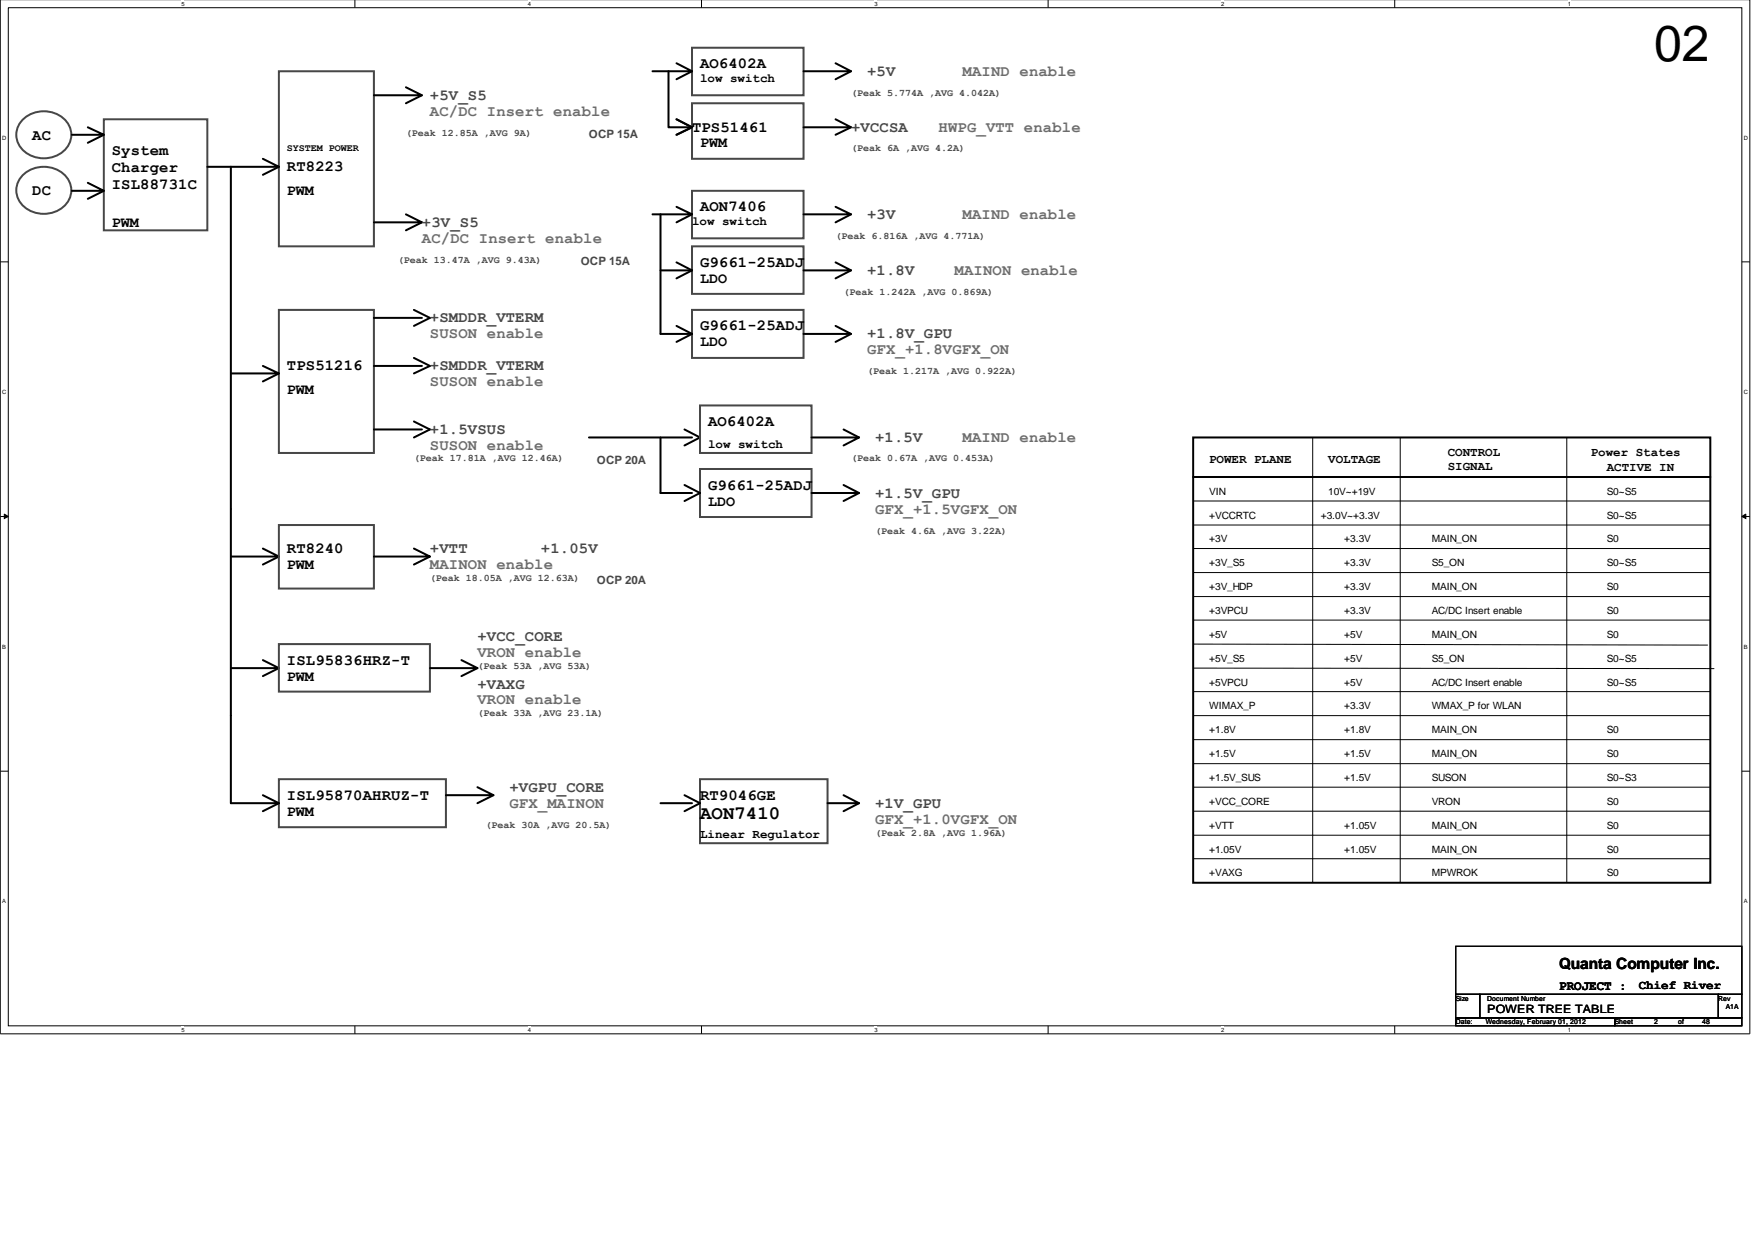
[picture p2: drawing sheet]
<svg xmlns="http://www.w3.org/2000/svg" width="297mm" height="210mm" viewBox="0 0 297 210" stroke-linecap="round" stroke-linejoin="round" font-family="sans-serif">
<defs><g id="words">
<text font-size="8.5" x="280" y="10.4">02</text>
<text font-size="3.2" x="118.5" y="138.6">AON7410</text>
<g font-size="2.6">
<text x="118.5" y="11.5">AO6402A</text>
<text x="5.5" y="23.7">AC</text>
<text x="117.1" y="22.3">TPS51461</text>
<text x="18.9" y="26.3">System</text>
<text x="18.9" y="29.2">Charger</text>
<text x="48.6" y="29">RT8223</text>
<text x="5.5" y="33.1">DC</text>
<text x="18.9" y="32">ISL88731C</text>
<text x="118.5" y="35.8">AON7406</text>
<text x="118.5" y="45.2">G9661-25ADJ</text>
<text x="118.5" y="55.9">G9661-25ADJ</text>
<text x="48.6" y="62.7">TPS51216</text>
<text x="119.8" y="72.1">AO6402A</text>
<text x="119.8" y="82.8">G9661-25ADJ</text>
<text x="48.6" y="93.6">RT8240</text>
<text x="48.6" y="112.5">ISL95836HRZ-T</text>
<text x="48.6" y="135.3">ISL95870AHRUZ-T</text>
<text x="118.5" y="135.3">RT9046GE</text>
<text x="263.9" y="163.9">Quanta Computer Inc.</text>
</g>
<g font-size="2.6" fill="#474747">
<text x="72.8" y="16.9">+5V_S5</text>
<text x="146.8" y="12.8">+5V</text>
<text x="144" y="22.3">+VCCSA</text>
<text x="71.4" y="38.4">+3V_S5</text>
<text x="146.8" y="37.1">+3V</text>
<text x="146.8" y="46.5">+1.8V</text>
<text x="72.8" y="54.6">+SMDDR_VTERM</text>
<text x="146.8" y="57.3">+1.8V_GPU</text>
<text x="72.8" y="62.7">+SMDDR_VTERM</text>
<text x="72.8" y="73.4">+1.5VSUS</text>
<text x="148.1" y="74.8">+1.5V</text>
<text x="148.1" y="84.2">+1.5V_GPU</text>
<text x="72.8" y="93.6">+VTT</text>
<text x="91.6" y="93.6">+1.05V</text>
<text x="80.8" y="108.4">+VCC_CORE</text>
<text x="80.8" y="116.5">+VAXG</text>
<text x="86.2" y="134">+VGPU_CORE</text>
<text x="148.1" y="136.7">+1V_GPU</text>
</g>
<g font-size="2.6" fill="#6d6d6d">
<text x="162.9" y="12.8">MAIND enable</text>
<text x="72.8" y="19.6">AC/DC Insert enable</text>
<text x="158.9" y="22.3">HWPG_VTT enable</text>
<text x="71.4" y="41.1">AC/DC Insert enable</text>
<text x="162.9" y="37.1">MAIND enable</text>
<text x="161.6" y="46.5">MAINON enable</text>
<text x="72.8" y="57.3">SUSON enable</text>
<text x="146.8" y="60">GFX_+1.8VGFX_ON</text>
<text x="72.8" y="65.3">SUSON enable</text>
<text x="72.8" y="76.1">SUSON enable</text>
<text x="162.9" y="74.8">MAIND enable</text>
<text x="148.1" y="86.9">GFX_+1.5VGFX_ON</text>
<text x="72.8" y="96.3">MAINON enable</text>
<text x="80.8" y="111.1">VRON enable</text>
<text x="80.8" y="119.1">VRON enable</text>
<text x="86.2" y="136.7">GFX_MAINON</text>
<text x="148.1" y="139.4">GFX_+1.0VGFX_ON</text>
</g>
<g font-size="2.5">
<text x="118.5" y="24.9">PWM</text>
<text x="48.6" y="33">PWM</text>
<text x="18.9" y="38.4">PWM</text>
<text x="118.5" y="47.9">LDO</text>
<text x="118.5" y="58.6">LDO</text>
<text x="48.6" y="66.7">PWM</text>
<text x="119.8" y="85.5">LDO</text>
<text x="48.6" y="96.3">PWM</text>
<text x="48.6" y="115.2">PWM</text>
<text x="48.6" y="138">PWM</text>
</g>
<text font-size="2.3" x="263.9" y="167.5">PROJECT :</text>
<g font-size="2.1">
<text x="118.5" y="13.8">low switch</text>
<text x="117.1" y="38">low switch</text>
<text x="119.8" y="75.8">low switch</text>
<text x="245" y="77.2">CONTROL</text>
<text x="269.2" y="77.2">Power States</text>
<text x="204.7" y="78.4">POWER PLANE</text>
<text x="224.8" y="78.4">VOLTAGE</text>
<text x="245" y="79.6">SIGNAL</text>
<text x="272" y="79.8">ACTIVE IN</text>
<text x="118.5" y="141.7">Linear Regulator</text>
<text x="277.4" y="167.3">Chief River</text>
</g>
<g font-size="1.9" fill="#474747">
<text x="99.7" y="23.4">OCP 15A</text>
<text x="98.3" y="44.9">OCP 15A</text>
<text x="101" y="78.5">OCP 20A</text>
<text x="101" y="98.7">OCP 20A</text>
</g>
<text font-size="1.9" x="251.7" y="171.4">POWER TREE TABLE</text>
<g font-size="1.7" fill="#474747">
<text x="144" y="16.2">(Peak 5.774A ,AVG 4.042A)</text>
<text x="68.7" y="23">(Peak 12.85A ,AVG 9A)</text>
<text x="144" y="25.6">(Peak 6A ,AVG 4.2A)</text>
<text x="141.4" y="40.4">(Peak 6.816A ,AVG 4.771A)</text>
<text x="67.3" y="44.5">(Peak 13.47A ,AVG 9.43A)</text>
<text x="142.8" y="49.9">(Peak 1.242A ,AVG 0.869A)</text>
<text x="146.8" y="63.4">(Peak 1.217A ,AVG 0.922A)</text>
<text x="70.1" y="78.1">(Peak 17.81A ,AVG 12.46A)</text>
<text x="144" y="78.1">(Peak 0.67A ,AVG 0.453A)</text>
<text x="148.1" y="90.3">(Peak 4.6A ,AVG 3.22A)</text>
<text x="72.8" y="98.3">(Peak 18.05A ,AVG 12.63A)</text>
<text x="80.8" y="113.1">(Peak 53A ,AVG 53A)</text>
<text x="80.8" y="121.2">(Peak 33A ,AVG 23.1A)</text>
<text x="82.2" y="140.1">(Peak 30A ,AVG 20.5A)</text>
<text x="148.1" y="141.4">(Peak 2.8A ,AVG 1.96A)</text>
</g>
<g font-size="1.7">
<text x="48.6" y="25.6">SYSTEM POWER</text>
<text x="204.7" y="83.7">VIN</text>
<text x="224.8" y="83.7">10V~+19V</text>
<text x="272" y="83.7">S0~S5</text>
<text x="204.7" y="87.7">+VCCRTC</text>
<text x="223.5" y="87.7">+3.0V~+3.3V</text>
<text x="272" y="87.7">S0~S5</text>
<text x="204.7" y="91.7">+3V</text>
<text x="204.7" y="95.8">+3V_S5</text>
<text x="227.5" y="91.7">+3.3V</text>
<text x="227.5" y="95.8">+3.3V</text>
<text x="242.3" y="91.7">MAIN_ON</text>
<text x="242.3" y="95.8">S5_ON</text>
<text x="272" y="91.7">S0</text>
<text x="272" y="95.8">S0~S5</text>
<text x="204.7" y="99.8">+3V_HDP</text>
<text x="227.5" y="99.8">+3.3V</text>
<text x="242.3" y="99.8">MAIN_ON</text>
<text x="272" y="99.8">S0</text>
<text x="204.7" y="107.9">+5V</text>
<text x="204.7" y="103.9">+3VPCU</text>
<text x="227.5" y="107.9">+5V</text>
<text x="227.5" y="103.9">+3.3V</text>
<text x="242.3" y="103.9">AC/DC Insert enable</text>
<text x="242.3" y="107.9">MAIN_ON</text>
<text x="272" y="103.9">S0</text>
<text x="272" y="107.9">S0</text>
<text x="204.7" y="111.9">+5V_S5</text>
<text x="227.5" y="111.9">+5V</text>
<text x="242.3" y="111.9">S5_ON</text>
<text x="272" y="111.9">S0~S5</text>
<text x="204.7" y="120">WIMAX_P</text>
<text x="204.7" y="116">+5VPCU</text>
<text x="227.5" y="120">+3.3V</text>
<text x="227.5" y="116">+5V</text>
<text x="242.3" y="116">AC/DC Insert enable</text>
<text x="242.3" y="120">WMAX_P for WLAN</text>
<text x="272" y="116">S0~S5</text>
<text x="204.7" y="124.1">+1.8V</text>
<text x="227.5" y="124.1">+1.8V</text>
<text x="242.3" y="124.1">MAIN_ON</text>
<text x="272" y="124.1">S0</text>
<text x="204.7" y="128.1">+1.5V</text>
<text x="227.5" y="128.1">+1.5V</text>
<text x="242.3" y="128.1">MAIN_ON</text>
<text x="272" y="128.1">S0</text>
<text x="204.7" y="136.2">+VCC_CORE</text>
<text x="204.7" y="132.1">+1.5V_SUS</text>
<text x="227.5" y="132.1">+1.5V</text>
<text x="242.3" y="132.1">SUSON</text>
<text x="242.3" y="136.2">VRON</text>
<text x="272" y="132.1">S0~S3</text>
<text x="272" y="136.2">S0</text>
<text x="204.7" y="140.2">+VTT</text>
<text x="227.5" y="140.2">+1.05V</text>
<text x="242.3" y="140.2">MAIN_ON</text>
<text x="272" y="140.2">S0</text>
<text x="204.7" y="144.3">+1.05V</text>
<text x="204.7" y="148.3">+VAXG</text>
<text x="227.5" y="144.3">+1.05V</text>
<text x="242.3" y="148.3">MPWROK</text>
<text x="242.3" y="144.3">MAIN_ON</text>
<text x="272" y="144.3">S0</text>
<text x="272" y="148.3">S0</text>
</g>
<g font-size="1.2">
<text x="246.4" y="169.3">Size</text>
<text x="246.4" y="173.3">Date:</text>
<text x="251.5" y="173.3">Wednesday, February 01, 2012</text>
<text x="251.7" y="169.3">Document Number</text>
<text x="273.3" y="173.3">Sheet</text>
<text x="280" y="173.3">2</text>
<text x="284.1" y="173.3">of</text>
<text x="288.1" y="173.3">48</text>
<text x="290.8" y="169.3">Rev</text>
<text x="292.1" y="170.7">A1A</text>
</g>
<g font-size="1">
<text x="30.7" y="1">5</text>
<text x="89.4" y="1">4</text>
<text x="148" y="1">3</text>
<text x="206.7" y="1">2</text>
<text x="265.4" y="1">1</text>
<text x=".4" y="23.7">D</text>
<text x="295.1" y="23.7">D</text>
<text x=".4" y="66.7">C</text>
<text x="295.1" y="66.7">C</text>
<text x=".4" y="109.7">B</text>
<text x="295.1" y="109.7">B</text>
<text x=".4" y="152.8">A</text>
<text x="295.1" y="152.8">A</text>
<text x="30.7" y="174.6">5</text>
<text x="89.4" y="174.6">4</text>
<text x="148" y="174.6">3</text>
<text x="206.7" y="174.6">2</text>
<text x="265.4" y="174.6">1</text>
</g>
</g></defs>
<path d="M0 0v174.9h296.2v-174.9M1.4 1.3h293.4v172.3h-293.4z" fill="none" stroke="#000" stroke-width=".17"/>
<g fill="#fff">
<path d="M30.7 .1h.4v1h-.4z"/>
<path d="M30.7 173.7h.4v1.1h-.4z"/>
</g>
<path d="M60.1 0v1.3M60.1 173.6v1.3" fill="none" stroke="#000" stroke-width=".17"/>
<g fill="#fff">
<path d="M89.4 .1h.4v1h-.4z"/>
<path d="M89.4 173.7h.4v1.1h-.4z"/>
</g>
<path d="M118.7 0v1.3M118.7 173.6v1.3" fill="none" stroke="#000" stroke-width=".17"/>
<g fill="#fff">
<path d="M148 .1h.4v1h-.4z"/>
<path d="M148 173.7h.4v1.1h-.4z"/>
</g>
<path d="M177.4 0v1.3M177.4 173.6v1.3" fill="none" stroke="#000" stroke-width=".17"/>
<g fill="#fff">
<path d="M206.7 .1h.4v1h-.4z"/>
<path d="M206.7 173.7h.4v1.1h-.4z"/>
</g>
<path d="M236.1 0v1.3M236.1 173.6v1.3" fill="none" stroke="#000" stroke-width=".17"/>
<g fill="#fff">
<path d="M265.4 .1h.4v1h-.4z"/>
<path d="M265.4 173.7h.4v1.1h-.4z"/>
<path d="M.4 22.8h.5v1h-.5z"/>
<path d="M295.1 22.8h.6v1h-.6z"/>
<path d="M.4 65.8h.5v1h-.5z"/>
<path d="M295.1 65.8h.6v1h-.6z"/>
</g>
<path d="M0 44.3h1.4M294.8 44.3h1.4" fill="none" stroke="#000" stroke-width=".17"/>
<g fill="#fff">
<path d="M.4 108.9h.5v1h-.5z"/>
<path d="M295.1 108.9h.6v1h-.6z"/>
</g>
<path d="M0 87.4h1.4M.7 87l.7 .4-.7 .3zM294.8 87.4l.7-.4v.7zM294.8 87.4h1.4" fill="none" stroke="#000" stroke-width=".17"/>
<path d="M.7 87l.7 .4-.7 .3zM294.8 87.4l.7-.4v.7z" fill="#000"/>
<g fill="#fff">
<path d="M.4 152h.5v1h-.5z"/>
<path d="M295.1 152h.6v1h-.6z"/>
</g>
<g fill="none" stroke="#000" stroke-width=".17">
<path d="M222.2 74v75.4M237 74v75.4M265.2 74v75.4M201.9 88.8h87.6M201.9 92.8h87.6M201.9 96.9h87.6M201.9 84.8h87.6M201.9 104.9h87.6M201.9 109l87.2 .2M201.9 113l88.3 .1M201.9 117h87.6M201.9 100.9h87.6"/>
<path d="M0 130.5h1.4M201.9 121.1h87.6M201.9 125.2h87.6M201.9 129.2h87.6M201.9 133.2h87.6M201.9 137.3h87.6M294.8 130.5h1.4M201.9 141.3h87.6M201.9 145.3h87.6M246.4 160.1h48.4v8.1h-48.4zM246.4 168.2h4.1v4h-4.1zM246.4 172.2h26.9v1.4h-26.9z"/>
<path d="M250.5 168.2h40.3v4h-40.3zM273.3 172.2h21.5v1.4h-21.5zM290.8 168.2h4v4h-4z"/>
</g>
<g fill="none" stroke="#000" stroke-width=".34">
<path d="M68.7 14.8l2.7 1.3h-8.1M71.4 16.1l-2.7 1.4M113.1 12.1v9.4h4M114.5 10.7l2.6 1.4h-6.7M117.1 12.1l-2.6 1.3M141.4 10.7l2.6 1.4h-8M144 12.1l-2.6 1.3M14.9 30.9l2.7 1.4h-5.4M14.9 21.5l2.7 1.3h-5.4M17.6 22.8l-2.7 1.4M17.6 32.3l-2.7 1.3M35.1 28.2h4"/>
<path d="M39.1 28.2v107.7h8.1l-2.7-1.4M44.5 26.9l2.7 1.3h-8.1M47.2 28.2l-2.7 1.4M68.7 36.3l2.7 1.3h-8.1M71.4 37.6l-2.7 1.4M111.8 36.3v20.2h5.3M114.5 35l2.6 1.3h-6.7M114.5 20.2l2.6 1.3M117.1 21.5l-2.6 1.3M117.1 36.3l-2.6 1.3M141.4 20.2l2.6 1.3h-8M141.4 35l2.6 1.3h-8"/>
<path d="M144 21.5l-2.6 1.3M144 36.3l-2.6 1.3M63.3 53.8h8.1M70.1 52.4l2.7 1.4-2.7 1.3M111.8 45.7h5.3M114.5 44.4l2.6 1.3M114.5 55.1l2.6 1.4M117.1 45.7l-2.6 1.4M117.1 56.5l-2.6 1.4M141.4 44.4l2.6 1.3h-8M141.4 55.1l2.6 1.4h-8M144 45.7l-2.6 1.4"/>
<path d="M144 56.5l-2.6 1.4M44.5 61.9l2.7 1.3h-8.1M47.2 63.2l-2.7 1.3M63.3 61.9h8.1M63.3 72.7h8.1M70.1 60.6l2.7 1.3-2.7 1.3M70.1 71.3l2.7 1.4-2.7 1.3M99.7 74h17.4M111.8 74v9.4h5.3M115.9 72.7l2.6 1.3-2.6 1.4M137.4 74h8l-2.6 1.4M142.8 72.7l2.6 1.3"/>
<path d="M201.9 74h87.6v75.4h-87.6zM44.5 92.8l2.7 1.4h-8.1M47.2 94.2l-2.7 1.3M70.1 92.8l2.7 1.4h-9.5M72.8 94.2l-2.7 1.3M115.9 82.1l2.6 1.3-2.6 1.4M142.8 82.1l2.6 1.3h-8M145.4 83.4l-2.6 1.4M201.9 80.7h87.6M44.5 111.7l2.7 1.3h-8.1M47.2 113l-2.7 1.4M78.1 111.7l2.7 1.3h-8"/>
<path d="M80.8 113l-2.7 1.4M47.2 135.9l-2.7 1.4M80.8 133.2l2.7 1.3h-8M83.5 134.5l-2.7 1.4M111.8 135.9h5.3M115.9 134.5l2.6 1.4-2.6 1.4M142.8 134.5l2.6 1.4h-5.3M145.4 135.9l-2.6 1.4"/>
</g>
<g fill="none" stroke="#474747" stroke-width=".34">
<path d="M47.2 12.1h16.1v29.6h-16.1zM117.1 8.1h18.9v8h-18.9zM117.1 17.5h18.9v9.4h-18.9zM3.9 29.6a5 5 0 0 1 7.9 1.2 4 4 0 0 1-3.5 5.3 4.5 4.5 0 0 1-5.5-3.9 3.6 3.6 0 0 1 1.1-2.6zM3.9 20.2a5 5 0 0 1 7.9 1.2 4 4 0 0 1-3.5 5.3 4.5 4.5 0 0 1-5.5-3.9 3.6 3.6 0 0 1 1.1-2.6zM17.6 20.2h17.5v18.8h-17.5zM117.1 32.3h18.9v8h-18.9zM47.2 52.4h16.1v24.2h-16.1zM117.1 41.7h18.9v8h-18.9zM117.1 52.4h18.9v8.2h-18.9zM118.5 68.6h18.9v8h-18.9zM118.5 79.4h18.9v8.1h-18.9z"/>
<path d="M47.2 88.8h16.1v10.8h-16.1zM47.2 109h25.6v8h-25.6zM47.2 131.8h28.3v8.2h-28.3zM118.5 131.8h21.6v10.9h-21.6z"/>
</g>
<use href="#words"/>
</svg>
